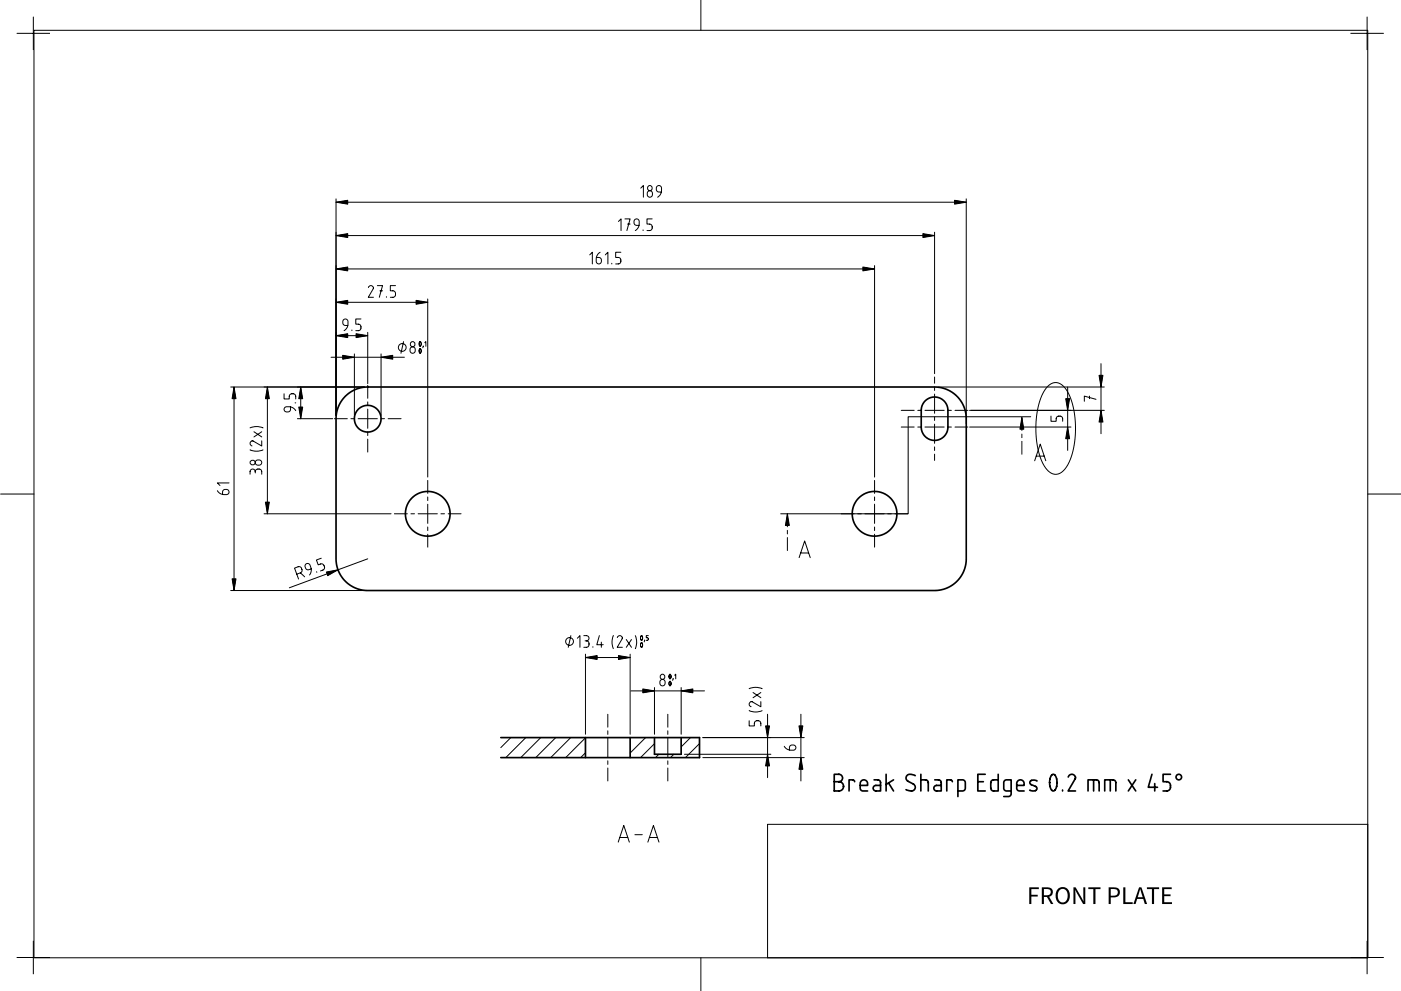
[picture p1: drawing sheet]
<svg xmlns="http://www.w3.org/2000/svg" width="420mm" height="297mm" viewBox="0 0 420 297" stroke-linecap="round" stroke-linejoin="round" font-family="sans-serif">
<g fill="none" stroke="#000" stroke-width=".5">
<path d="M103.6 118.8l1.4-1.2 1.6-.8 1.7-.6 1.9-.2h170.1l2.5 .3 2.6 1.2 2.1 1.8 1.5 2.3 .7 2.7 .1 43.3-.4 2.4-1.2 2.8-2 2.2-2.6 1.4-3 .6h-170.3l-2.6-.3-2.6-1.2-2.2-2-1.4-2.5-.7-2.8v-43.2l.2-1.7 .6-1.7 .9-1.5zM277.4 120.2l1.7-1 2-.1 1.8 .9 1.1 1.6 .3 1.3-.1 6-.9 1.8-1.7 1.1-1.5 .2-1.5-.4-1.3-.9-.8-1.3-.2-1.3v-5.5l.4-1.3zM150.2 221.1h59.6v6h-59.6M175.6 221.1v6M189 221.1v6M196.3 221.1v5h8v-5M250.2 232.1h1.4a1.11 1.11 0 0 1 1.1 1.1 1.11 1.11 0 0 1-1.1 1.1 1.39 1.39 0 0 1 1.4 1.4 1.39 1.39 0 0 1-1.4 1.4h-1.4zM250.2 234.3h1.4M256.3 234.3l-.3-.5h-1.4v3.3M258 235.4h2.2a1.16 1.16 0 0 0-.8-1.6 1.16 1.16 0 0 0-1.4 1.1v1.4a.83 .83 0 0 0 .8 .8h1.4M262.1 233.8h1.1a.83 .83 0 0 1 .9 .8v2.5h-1.4a.83 .83 0 0 1-.8-.8 .83 .83 0 0 1 .8-.9h1.4M265.7 232.1v5"/>
<path d="M266.5 234.7l1.5 2.4M268 233.8l-2.3 1.3M274.5 232.5a1.68 1.68 0 0 0-2.8 .7l.4 .8 1.8 1a1.21 1.21 0 0 1 .4 1.7 1.21 1.21 0 0 1-1.8 .3l-.8-.3M276.2 233.8h1.4a.83 .83 0 0 1 .8 .8v2.5M276.2 232.1v5M280.3 233.8h1.1a.83 .83 0 0 1 .9 .8v2.5h-1.4a.83 .83 0 0 1-.8-.8 .83 .83 0 0 1 .8-.9h1.4M285.6 234.3l-.3-.5h-1.4v3.3M287.3 237.1h1.4a.83 .83 0 0 0 .8-.8v-1.7a.83 .83 0 0 0-.8-.8h-1.4v5M293.2 234.3h1.7M295.5 232.1h-2.3v5h2.3M299.4 232.1v5h-1.4a.83 .83 0 0 1-.9-.8v-1.7a.83 .83 0 0 1 .9-.8h1.4M303.2 237.1h-1.3a.83 .83 0 0 1-.9-.8v-1.7a.83 .83 0 0 1 .9-.8h1.3v4.1a.83 .83 0 0 1-.8 .9h-1.4"/>
<path d="M304.9 235.4h2.2a1.16 1.16 0 0 0-.7-1.6 1.16 1.16 0 0 0-1.5 1.1v1.4a.83 .83 0 0 0 .8 .8h1.4M311 234.1l-1.2-.3-.9 .5 .1 .7 1.6 .7a.78 .78 0 0 1 .2 1 .78 .78 0 0 1-1 .4l-1-.3M316.9 233.5a1.02 1.02 0 0 0-.4-1.1 1.02 1.02 0 0 0-1.1 0l-.4 .8-.2 1.1 .3 2 .4 .7h.6l.5-.4 .3-.9M316.9 233.5v2.2M318.7 236.8v.3M320.4 232.9a1.08 1.08 0 0 1 1.3-.8 1.08 1.08 0 0 1 .8 1.3l-2.2 3.7h2.3M326.3 237.1v-3.3h2.5a.83 .83 0 0 1 .8 .8v2.5M328 233.8v3.3M331.3 237.1v-3.3h2.5a.83 .83 0 0 1 .8 .8v2.5M333 233.8v3.3M338.4 233.8l2.2 3.3M340.6 233.8l-2.2 3.3"/>
<path d="M345.5 232.1l-1.1 3.9h2.7M346.3 234.9v2.2M351 232.1h-2.2v2.2h1.1a1.42 1.42 0 0 1 1.2 1.4 1.42 1.42 0 0 1-1.2 1.4h-1.1"/>
<circle cx="110.3" cy="125.5" r="4"/>
<circle cx="128.3" cy="154" r="6.7"/>
<circle cx="262.3" cy="154" r="6.7"/>
<circle cx="353.5" cy="232.9" r=".83"/>
</g>
<g fill="none" stroke="#000" stroke-width=".3">
<path d="M210.2 -.1v9.2M5 10h10M10 5v10M10.2 9.1h400v278h-400zM405 10h10M410 5v10M100.8 59.6v64.9M192.2 56.4l.7-.8v3.5M194.3 57.4a.88 .88 0 0 1 1.4 .7 .88 .88 0 0 1-1.4 .8l-.2-.6zM198.3 57.6h-.7a.91 .91 0 0 1-.8-1.4 .91 .91 0 0 1 1.5-.1 2.62 2.62 0 0 1-1.1 3M289.8 59.6v67.4M100.8 60.6h189"/>
<path d="M100.8 70.6h179.5M176.9 76.4l.7-.8v3.5M180 75.6a2.34 2.34 0 0 0-.7 3.4 .95 .95 0 0 0 1.1-.7 .95 .95 0 0 0-.8-1.1h-.7M181.5 76.4l.8-.8v3.5M183.5 78.9v.2M185.5 66.4l.8-.8v3.5M186.2 75.6h-1.6v1.6h.8a.99 .99 0 0 1 .8 .9 .99 .99 0 0 1-.8 1h-.8M187.4 65.6h1.6l-1 3.5M188.2 67.2h.8M191.6 67.6h-.7a.91 .91 0 0 1-.8-1.4 .91 .91 0 0 1 1.5-.1 2.62 2.62 0 0 1-1.1 3M192.9 68.9v.2M195.6 65.6h-1.6v1.6h.8a.99 .99 0 0 1 .8 .9 .99 .99 0 0 1-.8 1h-.8"/>
<path d="M262.3 79.6v63.4M280.3 69.6v42.4M100.8 90.6h27.5M100.8 80.6h161.5M104.3 97.6h-.7a.91 .91 0 0 1-.8-1.4 .91 .91 0 0 1 1.5-.1 2.62 2.62 0 0 1-1.1 3M105.5 98.9v.2M108.3 95.6h-1.6v1.6h.8a.99 .99 0 0 1 .8 .9 .99 .99 0 0 1-.8 1h-.8M110.3 99.6v15.4M110.5 86.2a.76 .76 0 0 1 .9-.6 .76 .76 0 0 1 .5 .9l-1.5 2.6h1.6M113.2 85.6h1.5l-.9 3.5M113.9 87.2h.8M115.9 88.9v.2"/>
<path d="M118.6 85.6h-1.5v1.6h.7a.99 .99 0 0 1 .8 .9 .99 .99 0 0 1-.8 1h-.7M128.3 89.6v53.4M69.2 116h40.1M70.2 116v61M80.2 116v38M85.2 118v1.6h1.5v-.8a.99 .99 0 0 1 1-.8 .99 .99 0 0 1 1 .8v.8M90.2 116v9.5M99.3 107.1h22M100.8 100.6h9.5M106.3 106.1v18.4M110.3 115.5v3.9M114.3 106.1v18.4"/>
<path d="M121 102.4l-.8 3.5M123.2 104.2a.88 .88 0 0 1 1.3 .7 .88 .88 0 0 1-1.3 .8l-.2-.6zM125.9 102.5h.2l.2 .4-.3 .9-.3-.5zM125.9 104.6h.2l.2 .4-.3 .9-.3-.5zM126.9 103.7l-.1 .6M127.4 102.7l.3-.3v1.4M280.3 113v1.9M280.3 116v1M280.3 118.1v5.8M281.3 116h49.9M314.2 115.8a3.2 3.2 0 0 1 5.5 .8 25.2 25.2 0 0 1 2.3 17.4 11.1 11.1 0 0 1-4.2 7.9 3.5 3.5 0 0 1-4.5-2 26.4 26.4 0 0 1-1.7-18.8l1.1-3.1zM320.2 116v19"/>
<path d="M326.7 118.7v.8M328.7 119.7l-3.5-1v1.6M330.2 109v21M75 128.2a5.1 5.1 0 0 1 3.9 0M75 134.9a5.1 5.1 0 0 0 3.9 0M76.2 129.4l2.3 1.6M76.8 138.1a.9 .9 0 0 1 1.4-.1 .9 .9 0 0 1-.2 1.4 .89 .89 0 0 1-1.2-.1 .89 .89 0 0 1 0-1.2zM78.5 132.1v1.6l-2.7-1.6a.77 .77 0 0 0-.8 .7 .77 .77 0 0 0 .6 .9M78.5 129.4l-2.3 1.6M87.1 122v.7a.91 .91 0 0 1-1.3 .8 .91 .91 0 0 1-.1-1.5 2.62 2.62 0 0 1 3 1.1M88.5 120.8h.2M89.2 125.5h10.6"/>
<path d="M100.3 125.5h3.9M105.2 125.5h1.1M107.4 125.5h5.8M110.3 120.5v1M110.3 122.6v5.8M110.3 129.5v1M110.3 131.6v3.9M114.2 125.5h1.1M116.4 125.5h3.9M270.3 128h3.9M270.3 123h3.9M275.2 128h1.1"/>
<path d="M275.2 123h1.1M277.4 128h5.8M277.4 123h5.8M280.3 125v1M280.3 127.1v5.8M280.3 134v1M280.3 136.1v1.9M284.2 128h1.1M284.2 123h1.1M286.4 128h3.9M286.4 123h3.9M290.8 128h30.4"/>
<path d="M290.8 123h40.4M306.5 125.1v3.9M306.5 130.1v1.1M306.5 132.3v3.9M309.1 124.9h-36.7v29.1h-38.3M310.3 138.1l1.7-5 1.6 5M310.8 136.7h2.4M315.2 124.7v1.6h1.5v-.8a.99 .99 0 0 1 1-.8 .99 .99 0 0 1 1 .8v.8M.2 148.1h10M65.2 147.1a2.34 2.34 0 0 0 3.4 .7 .95 .95 0 0 0-.8-1.1 .95 .95 0 0 0-1.1 .8v.7M68.7 144.8h-3.5l.8 .7M76.6 141.4a.78 .78 0 0 0-.8-.8 .78 .78 0 0 0-.8 .8v.7"/>
<path d="M76.6 141.4a.99 .99 0 0 1 .9-.8 .99 .99 0 0 1 1 .8v.7M76.6 141.4v.4M79.2 154h38.1M118.3 154h3.9M123.2 154h1.1M125.4 154h5.8M128.3 144v3.9M128.3 149v1M128.3 151.1v5.8M128.3 158v1M132.2 154h1.1M134.4 154h3.9"/>
<path d="M236.1 154v3.9M236.1 159v1M252.3 154h3.9M257.2 154h1.1M259.4 154h5.8M262.3 144v3.9M262.3 149v1M262.3 151.1v5.8M262.3 158v1M266.2 154h1.1M268.4 154h3.9M410.2 148.1h10"/>
<path d="M69.2 177h40.1M90.1 171.7a.99 .99 0 0 0 .4-1.2 .99 .99 0 0 0-1.1-.6l-1.1 .4 1.2 3.3M90.1 171.7l-1.1 .4M90.1 171.7l1.3 1.2M93.3 170.5l-.7 .3a.91 .91 0 0 1-1.2-1 .91 .91 0 0 1 1.4-.7 2.62 2.62 0 0 1 0 3.2M94.9 171.4l.1 .1M96.4 167.3l-1.5 .6 .5 1.4 .8-.3a.99 .99 0 0 1 1 .7 .99 .99 0 0 1-.4 1.2l-.7 .2M110.3 167.5l-23.5 8.7M128.3 160.1v3.9M236.1 161.1v3.9M239.7 167.1l1.6-5 1.7 5M240.1 165.7h2.4"/>
<path d="M262.3 160.1v3.9M171.2 190.5l-.8 3.5M173.1 191.3l.8-.8v3.5M175.1 190.5h.8a.78 .78 0 0 1 .7 .8 .78 .78 0 0 1-.7 .8M175.5 192.1h.4M175.6 197.1h13.4M175.6 196.1v24M175.9 192.1a.99 .99 0 0 1 .8 1 .99 .99 0 0 1-.8 .9h-.8M177.8 193.8v.2M179.8 190.5l-.8 2.7h1.9M180.3 192.5v1.5M183.9 190.5a5.1 5.1 0 0 0 0 3.9"/>
<path d="M185.1 191.1a.76 .76 0 0 1 .9-.6 .76 .76 0 0 1 .6 .9l-1.5 2.6h1.6M187.8 191.7l1.6 2.3M189 196.1v24M189.4 191.7l-1.6 2.3M190.5 190.5a5.1 5.1 0 0 1 0 3.9M192.3 190.6h.3l.1 .5-.3 .8-.3-.5zM192.3 192.7h.3l.1 .5-.3 .8-.3-.5zM193.3 191.8l-.1 .6M194.4 190.5h-.6v.6l.5 .1 .1 .3-.1 .4h-.5M182.3 214.1v3.9M182.3 219v1.1M189.3 207.1h22"/>
<path d="M196.3 206.1v14M198.1 203.9a.88 .88 0 0 1 1.4 .7 .88 .88 0 0 1-1.4 .8l-.2-.6zM200.3 214.1v3.9M200.3 219v1.1M200.8 202.2h.3l.1 .4-.3 .9-.3-.6zM200.8 204.3h.3l.1 .4-.3 .9-.3-.6zM201.9 203.4l-.2 .6M202.3 202.4l.4-.3v1.4M204.3 206.1v14M224.7 206.4a5.1 5.1 0 0 1 3.9 0M224.7 216v1.6h1.5v-.8a.99 .99 0 0 1 1-.8 .99 .99 0 0 1 1 .8v.8M224.7 213a5.1 5.1 0 0 0 3.9 0"/>
<path d="M225.8 207.6l2.4 1.5M228.2 210.3v1.6l-2.7-1.6a.77 .77 0 0 0-.8 .7 .77 .77 0 0 0 .6 .8M228.2 207.6l-2.4 1.5M230.2 214.1v19M240.2 214.1v20M153.2 221.1l-3 3M157.7 221.1l-6 6M162.2 221.1l-6 6M166.7 221.1l-6 6M171.2 221.1l-6 6M175.6 225.6l-1.5 1.5M175.6 221.2l-6 5.9"/>
<path d="M182.3 221.2v5.8M182.3 228v1.1M182.3 230.2v3.9M189.1 221.1l-.1 .1M193.6 221.1l-4.6 4.6M196.3 222.9l-4.2 4.2M197.6 226.1l-1 1M200.3 221.2v5.8M200.3 228v1.1M200.3 230.2v3.9M202.1 226.1l-1 1M205.3 226.1h25.9"/>
<path d="M207.1 221.1l-2.8 2.8M209.8 222.9l-4.2 4.2M210.8 221.1h30.4M210.8 227.1h30.4M235.2 223.7a2.34 2.34 0 0 0 3.4 .7 .95 .95 0 0 0-.8-1.1 .95 .95 0 0 0-1.1 .8v.7M185.4 252.4l1.7-5 1.6 5M185.9 251h2.4M190.4 250.2h2.2M194.3 252.4l1.7-5 1.6 5M194.8 251h2.4M230.2 247.1h180v40h-180zM5 287h10"/>
<path d="M10 282v10M210.2 287.1v10M405 287h10M410 282v10"/>
<circle cx="194.9" cy="56.4" r=".74"/>
<circle cx="120.6" cy="104.1" r="1.17"/>
<circle cx="123.8" cy="103.2" r=".74"/>
<circle cx="75.8" cy="138.6" r=".74"/>
<circle cx="170.8" cy="192.3" r="1.17"/>
<circle cx="198.7" cy="202.9" r=".74"/>
</g>
<g fill="#000">
<path d="M100.8 60.6l3.5-.6v1.2zM100.8 70.6l3.5-.6v1.2zM276.8 70l3.5 .6-3.5 .6zM286.3 60l3.5 .6-3.5 .6zM100.8 90.6l3.5-.6v1.2zM100.8 80.6l3.5-.6v1.2zM124.8 90l3.5 .6-3.5 .6zM258.8 80l3.5 .6-3.5 .6zM70.2 116l.6 3.5h-1.2zM80.2 116l.6 3.5h-1.2zM90.2 116l.6 3.5h-1.2zM100.8 100.6l3.5-.6v1.2z"/>
<path d="M102.8 106.5l3.5 .6-3.5 .6zM106.8 100l3.5 .6-3.5 .6zM114.3 107.1l3.5-.6v1.2zM329.6 112.5h1.2l-.6 3.5zM89.6 122h1.2l-.6 3.5zM306.5 125.1l.5 3.5h-1.1zM319.6 119.5h1.2l-.6 3.5zM320.2 128l.6 3.5h-1.2zM330.2 123l.6 3.5h-1.2zM79.6 150.5h1.2l-.6 3.5zM236.1 154l.6 3.5h-1.2zM69.6 173.5h1.2l-.6 3.5z"/>
<path d="M97.9 171.5l3.5-.7-3.1 1.8zM175.6 197.1l3.5-.6v1.2zM185.5 196.5l3.5 .6-3.5 .6zM192.8 206.5l3.5 .6-3.5 .6zM204.3 207.1l3.5-.6v1.2zM229.6 217.6h1.2l-.6 3.5zM230.2 226.1l.6 3.5h-1.2zM239.6 217.6h1.2l-.6 3.5zM240.2 227.1l.6 3.5h-1.2z"/>
</g>
<g fill="#000" stroke="#000" stroke-width=".3">
<path d="M100.8 60.6l3.5-.6v1.2zM100.8 70.6l3.5-.6v1.2zM276.8 70l3.5 .6-3.5 .6zM286.3 60l3.5 .6-3.5 .6zM100.8 90.6l3.5-.6v1.2zM100.8 80.6l3.5-.6v1.2zM124.8 90l3.5 .6-3.5 .6zM258.8 80l3.5 .6-3.5 .6zM70.2 116l.6 3.5h-1.2zM80.2 116l.6 3.5h-1.2zM90.2 116l.6 3.5h-1.2zM100.8 100.6l3.5-.6v1.2z"/>
<path d="M102.8 106.5l3.5 .6-3.5 .6zM106.8 100l3.5 .6-3.5 .6zM114.3 107.1l3.5-.6v1.2zM329.6 112.5h1.2l-.6 3.5zM89.6 122h1.2l-.6 3.5zM306.5 125.1l.5 3.5h-1.1zM319.6 119.5h1.2l-.6 3.5zM320.2 128l.6 3.5h-1.2zM330.2 123l.6 3.5h-1.2zM79.6 150.5h1.2l-.6 3.5zM236.1 154l.6 3.5h-1.2zM69.6 173.5h1.2l-.6 3.5z"/>
<path d="M97.9 171.5l3.5-.7-3.1 1.8zM175.6 197.1l3.5-.6v1.2zM185.5 196.5l3.5 .6-3.5 .6zM192.8 206.5l3.5 .6-3.5 .6zM204.3 207.1l3.5-.6v1.2zM229.6 217.6h1.2l-.6 3.5zM230.2 226.1l.6 3.5h-1.2zM239.6 217.6h1.2l-.6 3.5zM240.2 227.1l.6 3.5h-1.2z"/>
</g>
<path d="M308.7 266h2.9v.5h-2.3v1.7h1.9v.5h-1.9v2.3h-.6zM313.1 266.5v1.8h.8a.96 .96 0 0 0 1.2-.9 .96 .96 0 0 0-1.2-.9zM312.4 266h1.6a1.45 1.45 0 0 1 1.7 1.1 1.45 1.45 0 0 1-1.1 1.7l1.3 2.2h-.7l-1.2-2.1h-.9v2.1h-.7zM317.4 266.4a2.27 2.27 0 0 1 2.7 0 2.27 2.27 0 0 1 .7 2.6 2.15 2.15 0 0 1-2.4 2 2.15 2.15 0 0 1-1.8-2.6 2.75 2.75 0 0 1 .8-2zM317.8 266.8a2.36 2.36 0 0 0 .7 3.7 1.95 1.95 0 0 0 1.6-2.9 1.37 1.37 0 0 0-2.3-.8zM321.9 266h.7l2.3 4.1v-4.1h.6v5h-.7l-2.3-4.2v4.2h-.6zM326.4 266h3.6v.5h-1.5v4.5h-.6v-4.5h-1.5zM332.5 266h1.5a1.54 1.54 0 0 1 1.9 1.5 1.54 1.54 0 0 1-1.9 1.5h-.9v2h-.6zM333.1 266.5v2h.8a1.03 1.03 0 0 0 1.3-1 1.03 1.03 0 0 0-1.3-1zM336.9 266h.6v4.4h2.2v.6h-2.8zM341.9 266.5l-.7 2.4h1.5zM341.6 266h.7l1.7 5h-.7l-.4-1.6h-1.9l-.4 1.6h-.7zM344 266h3.6v.5h-1.5v4.5h-.6v-4.5h-1.5zM348.5 266h2.9v.5h-2.3v1.6h1.9v.5h-1.9v1.8h2.4v.6h-3z" fill="#000"/>
</svg>
